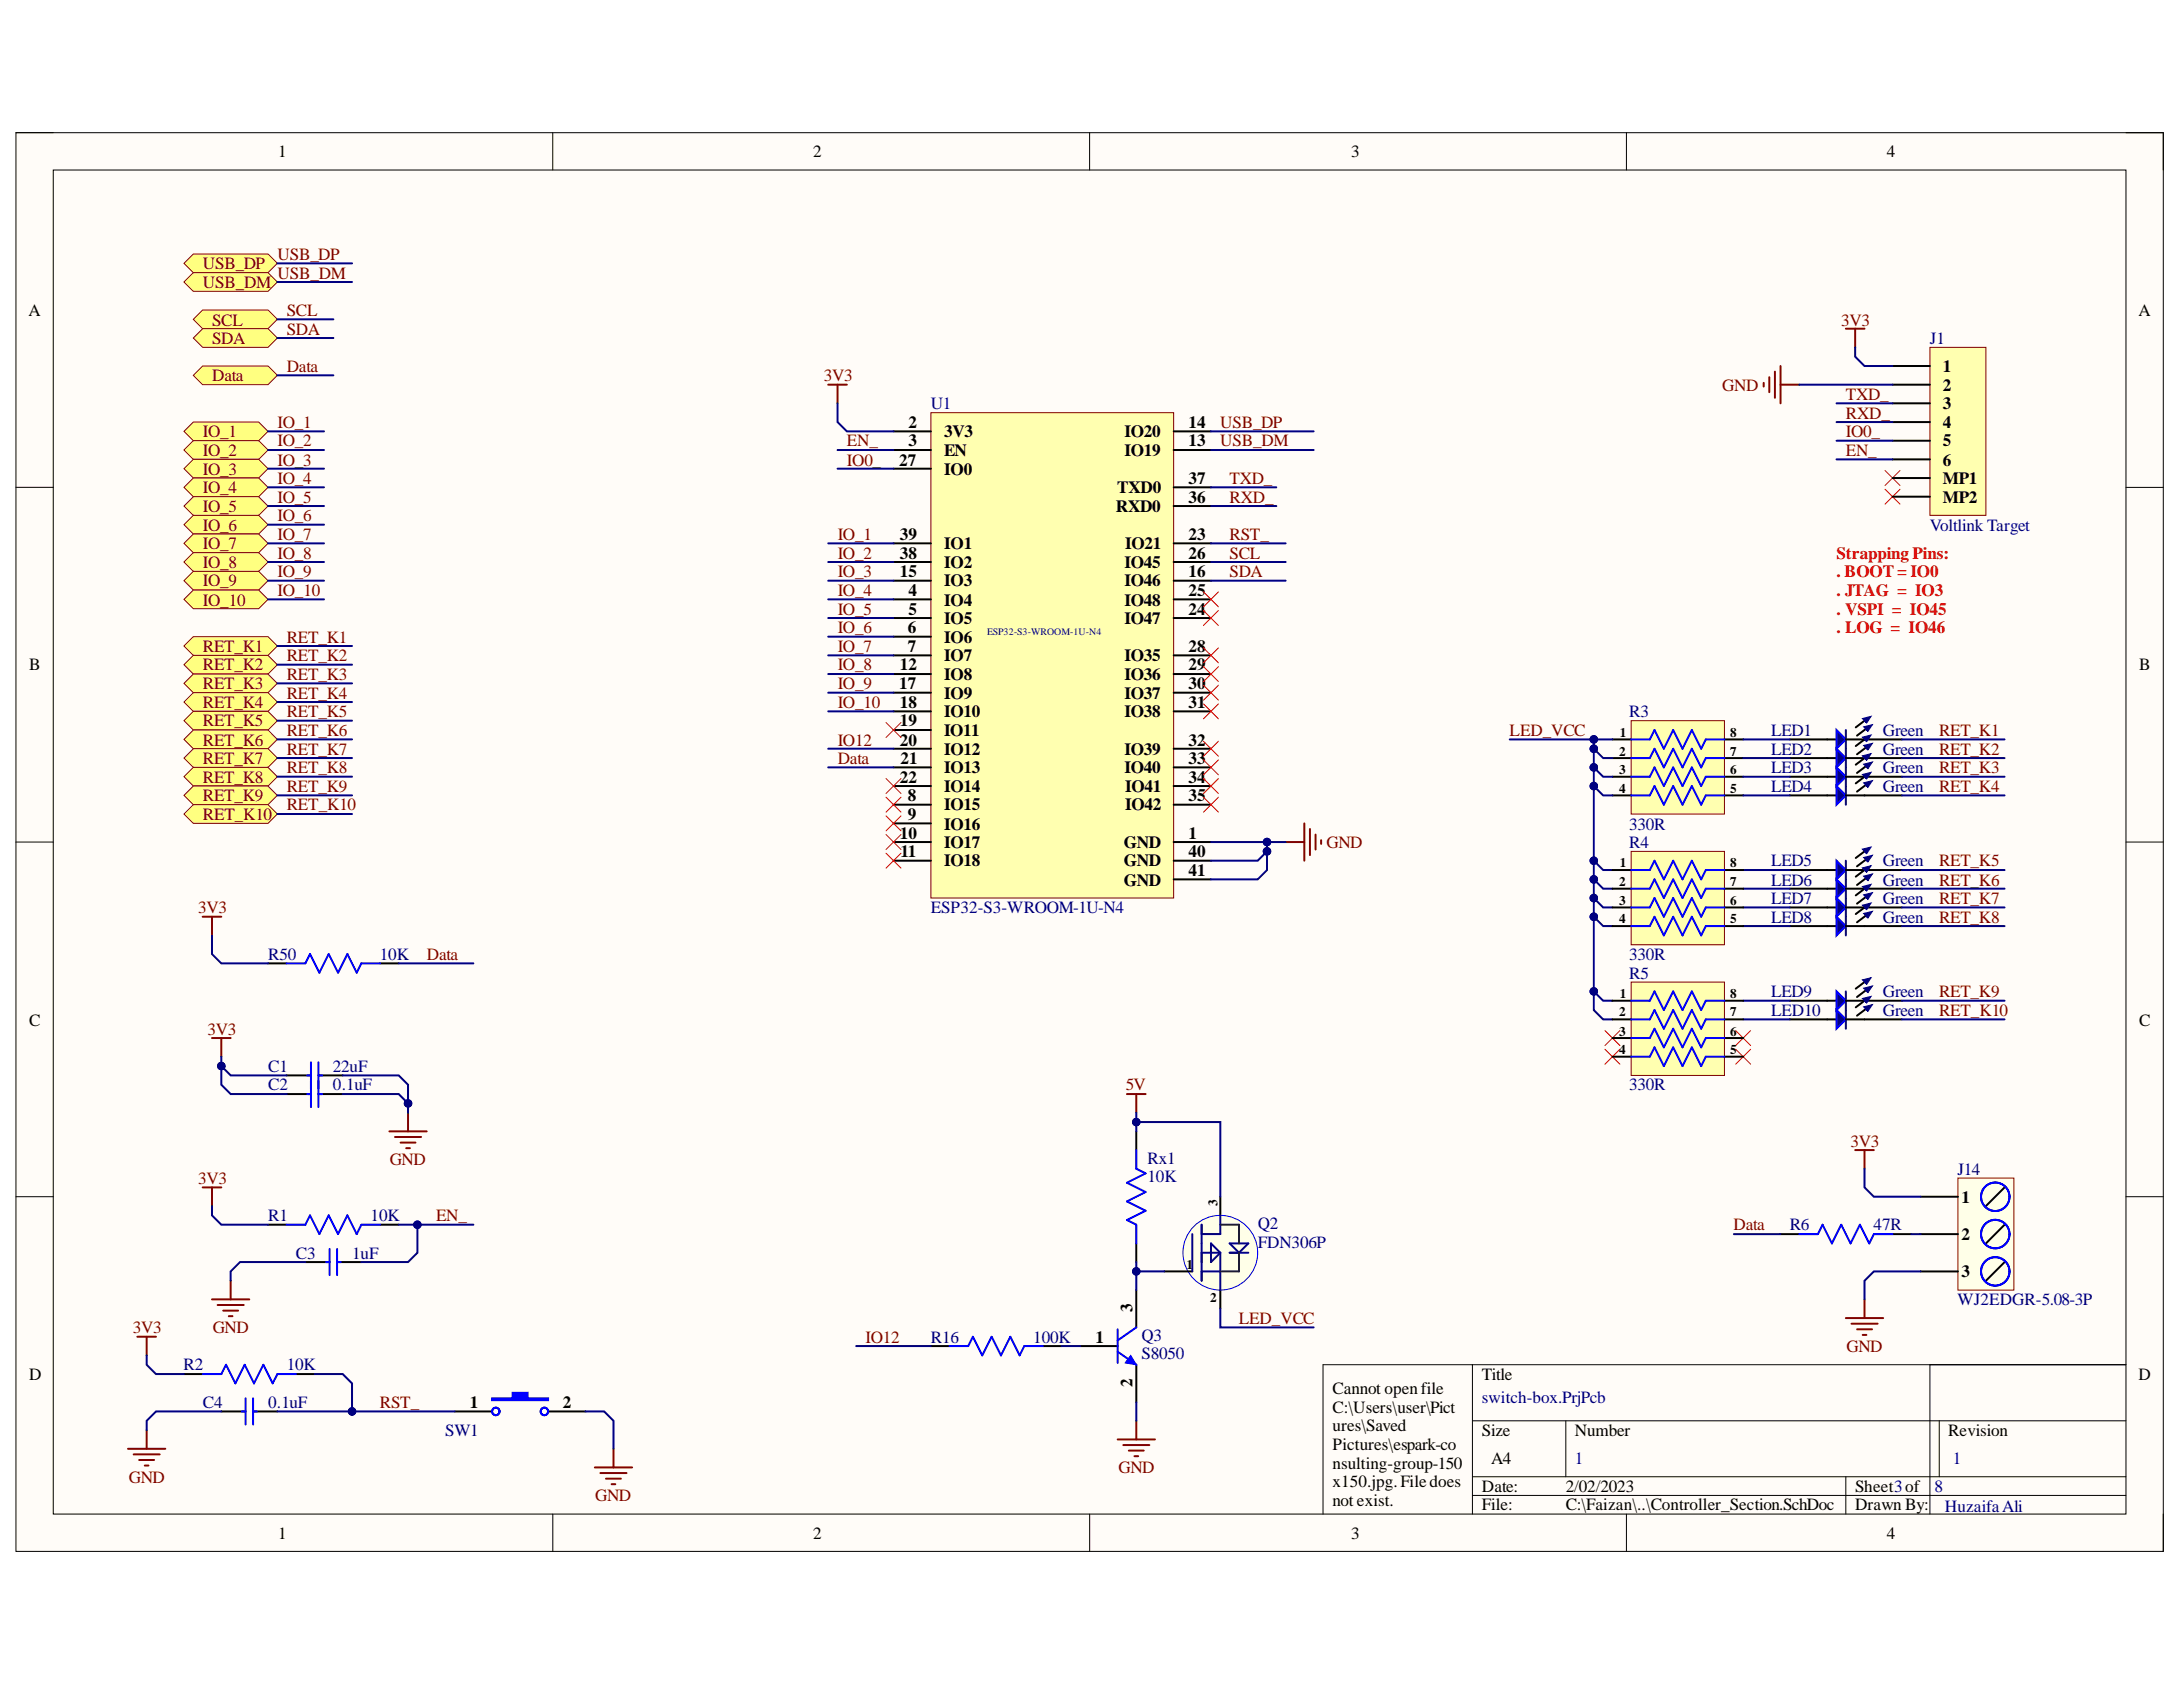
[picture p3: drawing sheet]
<svg xmlns="http://www.w3.org/2000/svg" width="279mm" height="216mm" viewBox="0 0 279 216" stroke-linecap="round" stroke-linejoin="round" font-family="sans-serif">
<defs><g id="words">
<g font-size="2.2">
<text x="35.6" y="20.1">1</text>
<text x="104.1" y="20.1">2</text>
<text x="172.9" y="20.1">3</text>
<text x="241.5" y="20.1">4</text>
<text x="3.6" y="40.4">A</text>
<text x="273.7" y="40.4">A</text>
<text x="248.7" y="47.6">1</text>
<text x="248.7" y="50">2</text>
<text x="248.7" y="52.4">3</text>
<text x="115.1" y="59.6">27</text>
<text x="116.3" y="54.8">2</text>
<text x="116.3" y="57.1">3</text>
<text x="120.8" y="55.9">3V3</text>
<text x="120.8" y="58.3">EN</text>
<text x="143.9" y="58.3">IO19</text>
<text x="143.9" y="55.9">IO20</text>
<text x="152.1" y="57.1">13</text>
<text x="152.1" y="54.8">14</text>
<text x="248.7" y="54.8">4</text>
<text x="248.7" y="57.1">5</text>
<text x="248.7" y="59.6">6</text>
<text x="120.8" y="60.8">IO0</text>
<text x="142.8" y="65.5">RXD0</text>
<text x="143" y="63.1">TXD0</text>
<text x="152.1" y="64.3">36</text>
<text x="152.1" y="62">37</text>
<text x="248.7" y="62">MP1</text>
<text x="248.7" y="64.3">MP2</text>
<text x="115.2" y="71.5">38</text>
<text x="115.2" y="69.1">39</text>
<text x="120.8" y="70.3">IO1</text>
<text x="144" y="70.3">IO21</text>
<text x="152.1" y="69.1">23</text>
<text x="152.1" y="71.5">26</text>
<text x="115.2" y="73.9">15</text>
<text x="116.3" y="76.2">4</text>
<text x="120.8" y="77.5">IO4</text>
<text x="120.8" y="75.1">IO3</text>
<text x="120.8" y="72.7">IO2</text>
<text x="143.9" y="75.1">IO46</text>
<text x="143.9" y="77.5">IO48</text>
<text x="143.9" y="72.7">IO45</text>
<text x="152.1" y="73.9">16</text>
<text x="152.1" y="76.2">25</text>
<text x="116.2" y="81.1">6</text>
<text x="116.2" y="83.4">7</text>
<text x="116.3" y="78.7">5</text>
<text x="120.8" y="79.9">IO5</text>
<text x="120.8" y="82.2">IO6</text>
<text x="143.9" y="79.9">IO47</text>
<text x="152.1" y="78.7">24</text>
<text x="152.1" y="83.4">28</text>
<text x="3.7" y="85.8">B</text>
<text x="115.1" y="88.2">17</text>
<text x="115.2" y="85.8">12</text>
<text x="120.8" y="84.6">IO7</text>
<text x="120.8" y="87.1">IO8</text>
<text x="120.8" y="89.4">IO9</text>
<text x="143.9" y="84.6">IO35</text>
<text x="143.9" y="87.1">IO36</text>
<text x="143.9" y="89.4">IO37</text>
<text x="152.1" y="85.8">29</text>
<text x="152.1" y="88.2">30</text>
<text x="273.8" y="85.8">B</text>
<text x="115.2" y="90.6">18</text>
<text x="115.2" y="93">19</text>
<text x="115.2" y="95.4">20</text>
<text x="120.8" y="91.8">IO10</text>
<text x="120.8" y="94.2">IO11</text>
<text x="143.9" y="91.8">IO38</text>
<text x="152.1" y="90.6">31</text>
<text x="152.1" y="95.4">32</text>
<text x="115.2" y="100.2">22</text>
<text x="115.2" y="97.8">21</text>
<text x="120.8" y="96.6">IO12</text>
<text x="120.8" y="99">IO13</text>
<text x="120.8" y="101.3">IO14</text>
<text x="143.9" y="96.6">IO39</text>
<text x="143.9" y="99">IO40</text>
<text x="144" y="101.3">IO41</text>
<text x="152.1" y="97.8">33</text>
<text x="152.1" y="100.2">34</text>
<text x="115.2" y="107.3">10</text>
<text x="116.2" y="102.5">8</text>
<text x="116.2" y="105">9</text>
<text x="120.8" y="103.7">IO15</text>
<text x="120.8" y="106.2">IO16</text>
<text x="144" y="103.7">IO42</text>
<text x="152.1" y="107.3">1</text>
<text x="152.1" y="102.5">35</text>
<text x="115.2" y="109.7">11</text>
<text x="120.8" y="108.5">IO17</text>
<text x="120.8" y="110.9">IO18</text>
<text x="143.8" y="108.5">GND</text>
<text x="143.8" y="110.9">GND</text>
<text x="143.8" y="113.3">GND</text>
<text x="152.1" y="109.7">40</text>
<text x="152.1" y="112.1">41</text>
<text x="3.7" y="131.3">C</text>
<text x="273.8" y="131.3">C</text>
<text x="251" y="153.9">1</text>
<text x="251" y="158.7">2</text>
<text x="144.9" y="167.9" transform="rotate(-90 144.9 167.9)">3</text>
<text x="251" y="163.5">3</text>
<text x="140.2" y="171.8">1</text>
<text x="3.7" y="176.7">D</text>
<text x="144.9" y="177.5" transform="rotate(-90 144.9 177.5)">2</text>
<text x="170.5" y="178.4">Cannot openfile</text>
<text x="189.7" y="176.7">Title</text>
<text x="273.7" y="176.7">D</text>
<text x="60.1" y="180.2">1</text>
<text x="72" y="180.2">2</text>
<text x="170.5" y="180.8">C:\Users\user\Pict</text>
<text x="170.5" y="183.2">ures\Saved</text>
<text x="170.5" y="185.6">Pictures\espark-co</text>
<text x="189.7" y="183.8">Size</text>
<text x="201.6" y="183.8">Number</text>
<text x="249.4" y="183.8">Revision</text>
<text x="170.5" y="188">nsulting-group-150</text>
<text x="170.5" y="190.3">x150.jpg.Filedoes</text>
<text x="189.7" y="190.9">Date:</text>
<text x="190.8" y="187.4">A4</text>
<text x="200.4" y="190.9">2/02/2023</text>
<text x="237.4" y="190.9">Sheet3of</text>
<text x="35.6" y="196.9">1</text>
<text x="104.1" y="196.9">2</text>
<text x="170.5" y="192.7">not exist.</text>
<text x="172.9" y="196.9">3</text>
<text x="189.7" y="193.3">File:</text>
<text x="200.4" y="193.3">C:\Faizan\..\Controller_Section.SchDoc</text>
<text x="237.4" y="193.3">Drawn By:</text>
<text x="241.5" y="196.9">4</text>
</g>
<g font-size="2.2" fill="#800000">
<text x="26" y="34.5">USB_DP</text>
<text x="35.5" y="33.3">USB_DP</text>
<text x="35.5" y="35.7">USB_DM</text>
<text x="26" y="36.8">USB_DM</text>
<text x="27.1" y="41.7">SCL</text>
<text x="36.7" y="40.4">SCL</text>
<text x="235.7" y="41.7">3V3</text>
<text x="27.1" y="44">SDA</text>
<text x="36.7" y="42.8">SDA</text>
<text x="36.7" y="47.6">Data</text>
<text x="27.1" y="48.8">Data</text>
<text x="105.4" y="48.8">3V3</text>
<text x="220.4" y="50">GND</text>
<text x="236.2" y="53.6">RXD_</text>
<text x="236.2" y="51.2">TXD_</text>
<text x="26" y="55.9">IO_1</text>
<text x="26" y="58.3">IO_2</text>
<text x="35.5" y="54.8">IO_1</text>
<text x="35.5" y="57.1">IO_2</text>
<text x="35.5" y="59.6">IO_3</text>
<text x="108.4" y="57.1">EN_</text>
<text x="108.4" y="59.6">IO0_</text>
<text x="156.2" y="57.1">USB_DM</text>
<text x="156.2" y="54.8">USB_DP</text>
<text x="236.2" y="58.3">EN_</text>
<text x="236.2" y="55.9">IO0_</text>
<text x="26" y="60.8">IO_3</text>
<text x="26" y="63.1">IO_4</text>
<text x="26" y="65.5">IO_5</text>
<text x="35.5" y="62">IO_4</text>
<text x="35.5" y="64.3">IO_5</text>
<text x="157.4" y="64.3">RXD_</text>
<text x="157.4" y="62">TXD_</text>
<text x="26" y="68">IO_6</text>
<text x="26" y="70.3">IO_7</text>
<text x="35.5" y="66.7">IO_6</text>
<text x="35.5" y="69.1">IO_7</text>
<text x="35.5" y="71.5">IO_8</text>
<text x="107.2" y="69.1">IO_1</text>
<text x="107.2" y="71.5">IO_2</text>
<text x="157.4" y="69.1">RST_</text>
<text x="157.4" y="71.5">SCL</text>
<text x="26" y="72.7">IO_8</text>
<text x="26" y="75.1">IO_9</text>
<text x="26" y="77.5">IO_10</text>
<text x="35.5" y="73.9">IO_9</text>
<text x="35.5" y="76.2">IO_10</text>
<text x="107.2" y="73.9">IO_3</text>
<text x="107.2" y="76.2">IO_4</text>
<text x="157.4" y="73.9">SDA</text>
<text x="26" y="83.4">RET_K1</text>
<text x="36.7" y="82.2">RET_K1</text>
<text x="107.2" y="78.7">IO_5</text>
<text x="107.2" y="81.1">IO_6</text>
<text x="107.2" y="83.4">IO_7</text>
<text x="26" y="85.8">RET_K2</text>
<text x="26" y="88.2">RET_K3</text>
<text x="36.7" y="84.6">RET_K2</text>
<text x="36.7" y="87.1">RET_K3</text>
<text x="36.7" y="89.4">RET_K4</text>
<text x="107.2" y="85.8">IO_8</text>
<text x="107.2" y="88.2">IO_9</text>
<text x="26" y="90.6">RET_K4</text>
<text x="26" y="93">RET_K5</text>
<text x="26" y="95.4">RET_K6</text>
<text x="36.7" y="91.8">RET_K5</text>
<text x="36.7" y="94.2">RET_K6</text>
<text x="107.2" y="95.4">IO12</text>
<text x="107.2" y="90.6">IO_10</text>
<text x="193.2" y="94.2">LED_VCC</text>
<text x="248.2" y="94.2">RET_K1</text>
<text x="26" y="97.8">RET_K7</text>
<text x="26" y="100.2">RET_K8</text>
<text x="36.7" y="96.6">RET_K7</text>
<text x="36.7" y="99">RET_K8</text>
<text x="36.7" y="101.3">RET_K9</text>
<text x="107.2" y="97.8">Data</text>
<text x="248.2" y="96.6">RET_K2</text>
<text x="248.2" y="99">RET_K3</text>
<text x="248.2" y="101.3">RET_K4</text>
<text x="26" y="102.5">RET_K9</text>
<text x="26" y="105">RET_K10</text>
<text x="36.7" y="103.7">RET_K10</text>
<text x="169.8" y="108.5">GND</text>
<text x="248.2" y="110.9">RET_K5</text>
<text x="248.2" y="113.3">RET_K6</text>
<text x="25.4" y="116.9">3V3</text>
<text x="248.2" y="115.7">RET_K7</text>
<text x="248.2" y="118.1">RET_K8</text>
<text x="54.6" y="122.9">Data</text>
<text x="248.2" y="127.6">RET_K9</text>
<text x="248.2" y="130">RET_K10</text>
<text x="26.6" y="132.4">3V3</text>
<text x="144.1" y="139.5">5V</text>
<text x="49.9" y="149.1">GND</text>
<text x="236.8" y="146.7">3V3</text>
<text x="25.4" y="151.5">3V3</text>
<text x="55.8" y="156.3">EN_</text>
<text x="221.9" y="157.5">Data</text>
<text x="17" y="170.7">3V3</text>
<text x="27.2" y="170.7">GND</text>
<text x="110.8" y="171.8">IO12</text>
<text x="158.5" y="169.5">LED_VCC</text>
<text x="236.3" y="173">GND</text>
<text x="48.6" y="180.2">RST_</text>
<text x="16.5" y="189.8">GND</text>
<text x="143.2" y="188.6">GND</text>
<text x="76.2" y="192.1">GND</text>
</g>
<g font-size="2.2" fill="#000080">
<text x="247" y="44">J1</text>
<text x="119.1" y="52.4">U1</text>
<text x="247" y="68">Voltlink Target</text>
<text x="208.5" y="91.8">R3</text>
<text x="226.7" y="94.2">LED1</text>
<text x="241" y="94.2">Green</text>
<text x="226.7" y="96.6">LED2</text>
<text x="226.7" y="99">LED3</text>
<text x="226.7" y="101.3">LED4</text>
<text x="241" y="96.6">Green</text>
<text x="241" y="99">Green</text>
<text x="241" y="101.3">Green</text>
<text x="208.5" y="106.2">330R</text>
<text x="208.5" y="108.5">R4</text>
<text x="226.7" y="110.9">LED5</text>
<text x="226.7" y="113.3">LED6</text>
<text x="241" y="110.9">Green</text>
<text x="241" y="113.3">Green</text>
<text x="119.1" y="116.9">ESP32-S3-WROOM-1U-N4</text>
<text x="226.7" y="115.7">LED7</text>
<text x="226.7" y="118.1">LED8</text>
<text x="241" y="115.7">Green</text>
<text x="241" y="118.1">Green</text>
<text x="34.3" y="122.9">R50</text>
<text x="48.6" y="122.9">10K</text>
<text x="208.5" y="122.9">330R</text>
<text x="208.5" y="125.3">R5</text>
<text x="226.7" y="127.6">LED9</text>
<text x="226.7" y="130">LED10</text>
<text x="241" y="127.6">Green</text>
<text x="241" y="130">Green</text>
<text x="34.3" y="137.2">C1</text>
<text x="42.6" y="137.2">22uF</text>
<text x="34.3" y="139.5">C2</text>
<text x="42.6" y="139.5">0.1uF</text>
<text x="208.5" y="139.5">330R</text>
<text x="146.9" y="148.9">Rx1</text>
<text x="146.9" y="151.3">10K</text>
<text x="250.5" y="150.4">J14</text>
<text x="34.3" y="156.3">R1</text>
<text x="37.9" y="161.1">C3</text>
<text x="45.1" y="161.1">1uF</text>
<text x="47.4" y="156.3">10K</text>
<text x="161" y="157.3">Q2</text>
<text x="161" y="159.7">FDN306P</text>
<text x="229.1" y="157.5">R6</text>
<text x="239.8" y="157.5">47R</text>
<text x="250.5" y="167">WJ2EDGR-5.08-3P</text>
<text x="119.1" y="171.8">R16</text>
<text x="132.2" y="171.8">100K</text>
<text x="146.1" y="171.6">Q3</text>
<text x="146.1" y="173.9">S8050</text>
<text x="23.5" y="175.4">R2</text>
<text x="36.7" y="175.4">10K</text>
<text x="189.7" y="179.6">switch-box.PrjPcb</text>
<text x="26" y="180.2">C4</text>
<text x="34.3" y="180.2">0.1uF</text>
<text x="57" y="183.8">SW1</text>
<text x="201.6" y="187.4">1</text>
<text x="247.6" y="190.9">8</text>
<text x="249.9" y="187.4">1</text>
<text x="248.9" y="193.6">Huzaifa Ali</text>
</g>
<g font-size="2.2" fill="#f00">
<text x="235.1" y="71.5">Strapping Pins:</text>
<text x="235.1" y="73.9">. BOOT = IO0</text>
<text x="235.1" y="76.2">. JTAG = IO3</text>
<text x="235.1" y="78.7">. VSPI = IO45</text>
<text x="235.1" y="81.1">. LOG = IO46</text>
</g>
<g font-size="1.7">
<text x="207.3" y="94.3">1</text>
<text x="221.5" y="94.3">8</text>
<text x="207.2" y="96.7">2</text>
<text x="207.2" y="99.1">3</text>
<text x="207.2" y="101.4">4</text>
<text x="221.5" y="96.7">7</text>
<text x="221.5" y="99.1">6</text>
<text x="221.5" y="101.4">5</text>
<text x="207.2" y="113.4">2</text>
<text x="207.3" y="111">1</text>
<text x="221.5" y="111">8</text>
<text x="221.5" y="113.4">7</text>
<text x="207.2" y="115.8">3</text>
<text x="207.2" y="118.2">4</text>
<text x="221.5" y="115.8">6</text>
<text x="221.5" y="118.2">5</text>
<text x="207.2" y="130.1">2</text>
<text x="207.3" y="127.7">1</text>
<text x="221.5" y="127.7">8</text>
<text x="221.5" y="130.1">7</text>
<text x="207.2" y="132.5">3</text>
<text x="207.2" y="134.9">4</text>
<text x="221.5" y="132.5">6</text>
<text x="221.5" y="134.9">5</text>
<text x="155.8" y="154.3" transform="rotate(-90 155.8 154.3)">3</text>
<text x="151.9" y="162.4">1</text>
<text x="154.9" y="166.7">2</text>
</g>
<text font-size="1.3" fill="#000080" x="126.3" y="81.2">ESP32-S3-WROOM-1U-N4</text>
</g></defs>
<path d="M2 17h274.9v181.5h-274.9z" fill-rule="evenodd" fill="#fffcf8"/>
<path d="M2 17h274.9v181.5h-274.9z" fill="none" stroke="#000" stroke-width=".13"/>
<path d="M6.8 21.8h265.3v172h-265.3z" fill-rule="evenodd" fill="#fffcf8"/>
<g fill="none" stroke="#000" stroke-width=".13">
<path d="M2 17h4.8M70.7 17v4.8M139.5 17v4.8M208.2 17v4.8M272.1 17h4.8v4.8M6.8 21.8h265.3v172h-265.3zM2 62.4h4.8M272.1 62.4h4.8M2 107.8h4.8M272.1 107.8h4.8M2 153.2h4.8M272.1 153.2h4.8"/>
<path d="M188.5 174.7v19.1M247 174.7v19.1M272.1 174.7h-102.8v19.1M70.8 193.8v4.7M139.5 193.8v4.7M188.5 181.8h83.6M188.5 189h83.6M188.5 191.4h83.6M200.4 181.8v7.2M208.2 193.8v4.7M236.2 189v4.8M248.2 181.8v7.2"/>
<path d="M276.9 193.8v4.7"/>
</g>
<path d="M229.1 94.6h6M238.6 94.6h4.8M34.3 156.7h2.4M36.7 140h3.1M40.8 140h3.1M48.6 156.7h2.4M39.1 161.5h3.1M43.1 161.5h3.2" fill="none" stroke="#000" stroke-width=".25"/>
<path d="M39.8 138.3v3.4M40.8 138.3v3.4M36.7 156.7h2.4l.6-1.2 1.2 2.4 1.2-2.4 1.2 2.4 1.2-2.4 1.2 2.4 .6-1.2h2.3M39.3 140h.5M40.8 140h.4M42.2 159.8v3.4M43.1 159.8v3.4M41.7 161.5h.5M43.1 161.5h.5" fill="none" stroke="#00f" stroke-width=".25"/>
<path d="M235.1 93.4l1.1 1.2-1.1 1.2z" fill="#0c0087"/>
<path d="M235.1 93.4l1.1 1.2-1.1 1.2z" fill="none" stroke="#00f" stroke-width=".25"/>
<path d="M236.2 93.4v2.4" fill="none" stroke="#11037f" stroke-width=".25"/>
<path d="M236.2 94.6h2.4M238.6 92.2l-1.1 .9" fill="none" stroke="#000" stroke-width=".25"/>
<path d="M238.4 92l1.1-.3-.6 .8z" fill-rule="evenodd" fill="#0c0087"/>
<path d="M238.4 92l1.1-.3-.6 .8z" fill="none" stroke="#0c0087" stroke-width=".13"/>
<path d="M238.8 93.3l-1.1 .8" fill="none" stroke="#000" stroke-width=".25"/>
<path d="M238.5 93l1.2-.3-.6 .9z" fill-rule="evenodd" fill="#0c0087"/>
<path d="M238.5 93l1.2-.3-.6 .9z" fill="none" stroke="#0c0087" stroke-width=".13"/>
<path d="M36.7 137.6h3.1M40.8 137.6h3.1M23.5 175.9h2.4M37.9 175.9h2.4M28.3 180.6h3.1M32.4 180.6h3.1M58.2 180.6h4.8M70.1 180.6h4.8" fill="none" stroke="#000" stroke-width=".25"/>
<path d="M39.3 137.6h.5M39.8 136v3.3M40.8 136v3.3M40.8 137.6h.4M25.9 175.9h2.4l.6-1.2 1.2 2.3 1.2-2.3 1.2 2.3 1.2-2.3 1.2 2.3 .6-1.1h2.4M31.4 179v3.3M32.4 179v3.3M31 180.6h.4M32.4 180.6h.5" fill="none" stroke="#00f" stroke-width=".25"/>
<g fill="none" stroke="#800000" stroke-width=".25">
<path d="M27.1 132.8h2.4M28.3 132.8v2.4M25.9 152h2.4M27.1 152v2.3M49.8 144.8h4.8M50.6 145.5h3.3M51.3 146.2h1.9M52 146.9h.5M52.2 142.4v2.4M17.6 171.1h2.4M18.8 171.1v2.4M27.1 166.3h4.8"/>
<path d="M27.9 167h3.3M28.6 167.7h1.9M29.3 168.4h.5M29.5 163.9v2.4M16.4 185.4h4.8M17.1 186.1h3.3M17.8 186.8h1.9M18.5 187.6h.5M18.8 183v2.4"/>
</g>
<path d="M63 179h2.6v-.8h1.9v.8h2.6v.2h-7.1z" fill-rule="evenodd" fill="#00f"/>
<g fill="none" stroke="#00f" stroke-width=".25">
<path d="M63 179h2.6v-.8h1.9v.8h2.6v.2h-7.1z"/>
<circle cx="63.5" cy="180.6" r=".48"/>
<circle cx="69.7" cy="180.6" r=".48"/>
</g>
<path d="M225.7 49v.5M226.5 48.3v1.9M227.2 47.6v3.3M227.9 46.8v4.8M227.9 49.2h2.4M236.2 42.1h2.4M237.4 42.1v2.4M76.1 187.8h4.8M76.8 188.5h3.4M77.6 189.2h1.9M78.3 189.9h.5M78.5 185.4v2.4" fill="none" stroke="#800000" stroke-width=".25"/>
<path d="M23.5 33.7l1.2-1.2h9.6l1.2 1.2-1.2 1.2h-9.6z" fill-rule="evenodd" fill="#ffff80"/>
<path d="M23.5 33.7l1.2-1.2h9.6l1.2 1.2-1.2 1.2h-9.6z" fill="none" stroke="#800000" stroke-width=".13"/>
<path d="M23.5 36.1l1.2-1.2h9.6l1.2 1.2-1.2 1.2h-9.6z" fill-rule="evenodd" fill="#ffff80"/>
<path d="M23.5 36.1l1.2-1.2h9.6l1.2 1.2-1.2 1.2h-9.6z" fill="none" stroke="#800000" stroke-width=".13"/>
<path d="M24.7 40.9l1.2-1.2h8.4l1.2 1.2-1.2 1.2h-8.4z" fill-rule="evenodd" fill="#ffff80"/>
<path d="M24.7 40.9l1.2-1.2h8.4l1.2 1.2-1.2 1.2h-8.4z" fill="none" stroke="#800000" stroke-width=".13"/>
<path d="M24.7 43.3l1.2-1.2h8.4l1.2 1.2-1.2 1.2h-8.4z" fill-rule="evenodd" fill="#ffff80"/>
<path d="M24.7 43.3l1.2-1.2h8.4l1.2 1.2-1.2 1.2h-8.4z" fill="none" stroke="#800000" stroke-width=".13"/>
<path d="M241.3 60.2l1.9 1.9M241.3 62.6l1.9 1.9M243.2 60.2l-1.9 1.9M243.2 62.6l-1.9 1.9" fill="none" stroke="#f00" stroke-width=".13"/>
<path d="M229.1 97h6M238.6 97h4.8" fill="none" stroke="#000" stroke-width=".25"/>
<path d="M235.1 95.8l1.1 1.2-1.1 1.2z" fill="#0c0087"/>
<path d="M235.1 95.8l1.1 1.2-1.1 1.2z" fill="none" stroke="#00f" stroke-width=".25"/>
<path d="M236.2 95.8v2.4" fill="none" stroke="#11037f" stroke-width=".25"/>
<path d="M236.2 97h2.4M238.6 94.6l-1.1 .9" fill="none" stroke="#000" stroke-width=".25"/>
<path d="M238.4 94.3l1.1-.2-.6 .8z" fill-rule="evenodd" fill="#0c0087"/>
<path d="M238.4 94.3l1.1-.2-.6 .8z" fill="none" stroke="#0c0087" stroke-width=".13"/>
<path d="M238.8 95.7l-1.1 .8" fill="none" stroke="#000" stroke-width=".25"/>
<path d="M238.5 95.4l1.2-.3-.6 .9z" fill-rule="evenodd" fill="#0c0087"/>
<path d="M238.5 95.4l1.2-.3-.6 .9z" fill="none" stroke="#0c0087" stroke-width=".13"/>
<path d="M229.1 99.4h6M238.6 99.4h4.8" fill="none" stroke="#000" stroke-width=".25"/>
<path d="M235.1 98.2l1.1 1.2-1.1 1.2z" fill="#0c0087"/>
<path d="M235.1 98.2l1.1 1.2-1.1 1.2z" fill="none" stroke="#00f" stroke-width=".25"/>
<path d="M236.2 98.2v2.4" fill="none" stroke="#11037f" stroke-width=".25"/>
<path d="M236.2 99.4h2.4M238.6 97l-1.1 .9" fill="none" stroke="#000" stroke-width=".25"/>
<path d="M238.4 96.7l1.1-.3-.6 .9z" fill-rule="evenodd" fill="#0c0087"/>
<path d="M238.4 96.7l1.1-.3-.6 .9z" fill="none" stroke="#0c0087" stroke-width=".13"/>
<path d="M238.8 98.1l-1.1 .8" fill="none" stroke="#000" stroke-width=".25"/>
<path d="M238.5 97.8l1.2-.3-.6 .9z" fill-rule="evenodd" fill="#0c0087"/>
<path d="M238.5 97.8l1.2-.3-.6 .9z" fill="none" stroke="#0c0087" stroke-width=".13"/>
<path d="M229.1 101.8h6M238.6 101.8h4.8" fill="none" stroke="#000" stroke-width=".25"/>
<path d="M235.1 100.6l1.1 1.2-1.1 1.2z" fill="#0c0087"/>
<path d="M235.1 100.6l1.1 1.2-1.1 1.2z" fill="none" stroke="#00f" stroke-width=".25"/>
<path d="M236.2 100.6v2.4" fill="none" stroke="#11037f" stroke-width=".25"/>
<path d="M238.6 99.4l-1.1 .9M236.2 101.8h2.4" fill="none" stroke="#000" stroke-width=".25"/>
<path d="M238.4 99.1l1.1-.3-.6 .9z" fill-rule="evenodd" fill="#0c0087"/>
<path d="M238.4 99.1l1.1-.3-.6 .9z" fill="none" stroke="#0c0087" stroke-width=".13"/>
<path d="M238.8 100.5l-1.1 .8" fill="none" stroke="#000" stroke-width=".25"/>
<path d="M238.5 100.2l1.2-.3-.6 .8z" fill-rule="evenodd" fill="#0c0087"/>
<path d="M238.5 100.2l1.2-.3-.6 .8z" fill="none" stroke="#0c0087" stroke-width=".13"/>
<path d="M229.1 111.3h6M238.6 111.3h4.8" fill="none" stroke="#000" stroke-width=".25"/>
<path d="M235.1 110.2l1.1 1.1-1.1 1.2z" fill="#0c0087"/>
<path d="M235.1 110.2l1.1 1.1-1.1 1.2z" fill="none" stroke="#00f" stroke-width=".25"/>
<path d="M236.2 110.2v2.3" fill="none" stroke="#11037f" stroke-width=".25"/>
<path d="M236.2 111.3h2.4M238.6 109l-1.1 .8" fill="none" stroke="#000" stroke-width=".25"/>
<path d="M238.4 108.7l1.1-.3-.6 .8z" fill-rule="evenodd" fill="#0c0087"/>
<path d="M238.4 108.7l1.1-.3-.6 .8z" fill="none" stroke="#0c0087" stroke-width=".13"/>
<path d="M238.8 110l-1.1 .9" fill="none" stroke="#000" stroke-width=".25"/>
<path d="M238.5 109.7l1.2-.2-.6 .8z" fill-rule="evenodd" fill="#0c0087"/>
<path d="M238.5 109.7l1.2-.2-.6 .8z" fill="none" stroke="#0c0087" stroke-width=".13"/>
<path d="M229.1 113.7h6M238.6 113.7h4.8" fill="none" stroke="#000" stroke-width=".25"/>
<path d="M235.1 112.5l1.1 1.2-1.1 1.2z" fill="#0c0087"/>
<path d="M235.1 112.5l1.1 1.2-1.1 1.2z" fill="none" stroke="#00f" stroke-width=".25"/>
<path d="M236.2 112.5v2.4" fill="none" stroke="#11037f" stroke-width=".25"/>
<path d="M236.2 113.7h2.4M238.6 111.3l-1.1 .9" fill="none" stroke="#000" stroke-width=".25"/>
<path d="M238.4 111.1l1.1-.3-.6 .8z" fill-rule="evenodd" fill="#0c0087"/>
<path d="M238.4 111.1l1.1-.3-.6 .8z" fill="none" stroke="#0c0087" stroke-width=".13"/>
<path d="M238.8 112.4l-1.1 .9" fill="none" stroke="#000" stroke-width=".25"/>
<path d="M238.5 112.1l1.2-.3-.6 .9z" fill-rule="evenodd" fill="#0c0087"/>
<path d="M238.5 112.1l1.2-.3-.6 .9z" fill="none" stroke="#0c0087" stroke-width=".13"/>
<path d="M229.1 116.1h6M238.6 116.1h4.8" fill="none" stroke="#000" stroke-width=".25"/>
<path d="M235.1 114.9l1.1 1.2-1.1 1.2z" fill="#0c0087"/>
<path d="M235.1 114.9l1.1 1.2-1.1 1.2z" fill="none" stroke="#00f" stroke-width=".25"/>
<path d="M236.2 114.9v2.4" fill="none" stroke="#11037f" stroke-width=".25"/>
<path d="M236.2 116.1h2.4M238.6 113.7l-1.1 .9" fill="none" stroke="#000" stroke-width=".25"/>
<path d="M238.4 113.5l1.1-.3-.6 .8z" fill-rule="evenodd" fill="#0c0087"/>
<path d="M238.4 113.5l1.1-.3-.6 .8z" fill="none" stroke="#0c0087" stroke-width=".13"/>
<path d="M238.8 114.8l-1.1 .8" fill="none" stroke="#000" stroke-width=".25"/>
<path d="M238.5 114.5l1.2-.3-.6 .9z" fill-rule="evenodd" fill="#0c0087"/>
<path d="M238.5 114.5l1.2-.3-.6 .9z" fill="none" stroke="#0c0087" stroke-width=".13"/>
<path d="M229.1 118.5h6M238.6 118.5h4.8" fill="none" stroke="#000" stroke-width=".25"/>
<path d="M235.1 117.3l1.1 1.2-1.1 1.2z" fill="#0c0087"/>
<path d="M235.1 117.3l1.1 1.2-1.1 1.2z" fill="none" stroke="#00f" stroke-width=".25"/>
<path d="M236.2 117.3v2.4" fill="none" stroke="#11037f" stroke-width=".25"/>
<path d="M236.2 118.5h2.4M238.6 116.1l-1.1 .9" fill="none" stroke="#000" stroke-width=".25"/>
<path d="M238.4 115.8l1.1-.2-.6 .8z" fill-rule="evenodd" fill="#0c0087"/>
<path d="M238.4 115.8l1.1-.2-.6 .8z" fill="none" stroke="#0c0087" stroke-width=".13"/>
<path d="M238.8 117.2l-1.1 .8" fill="none" stroke="#000" stroke-width=".25"/>
<path d="M238.5 116.9l1.2-.3-.6 .9z" fill-rule="evenodd" fill="#0c0087"/>
<path d="M238.5 116.9l1.2-.3-.6 .9z" fill="none" stroke="#0c0087" stroke-width=".13"/>
<path d="M229.1 128.1h6M238.6 128.1h4.8" fill="none" stroke="#000" stroke-width=".25"/>
<path d="M235.1 126.9l1.1 1.2-1.1 1.2z" fill="#0c0087"/>
<path d="M235.1 126.9l1.1 1.2-1.1 1.2z" fill="none" stroke="#00f" stroke-width=".25"/>
<path d="M236.2 126.9v2.4" fill="none" stroke="#11037f" stroke-width=".25"/>
<path d="M236.2 128.1h2.4M238.6 125.7l-1.1 .8" fill="none" stroke="#000" stroke-width=".25"/>
<path d="M238.4 125.4l1.1-.3-.6 .9z" fill-rule="evenodd" fill="#0c0087"/>
<path d="M238.4 125.4l1.1-.3-.6 .9z" fill="none" stroke="#0c0087" stroke-width=".13"/>
<path d="M238.8 126.8l-1.1 .8" fill="none" stroke="#000" stroke-width=".25"/>
<path d="M238.5 126.5l1.2-.3-.6 .8z" fill-rule="evenodd" fill="#0c0087"/>
<path d="M238.5 126.5l1.2-.3-.6 .8z" fill="none" stroke="#0c0087" stroke-width=".13"/>
<path d="M229.1 130.5h6M238.6 130.5h4.8" fill="none" stroke="#000" stroke-width=".25"/>
<path d="M235.1 129.3l1.1 1.2-1.1 1.2z" fill="#0c0087"/>
<path d="M235.1 129.3l1.1 1.2-1.1 1.2z" fill="none" stroke="#00f" stroke-width=".25"/>
<path d="M236.2 129.3v2.4" fill="none" stroke="#11037f" stroke-width=".25"/>
<path d="M236.2 130.5h2.4M238.6 128.1l-1.1 .8" fill="none" stroke="#000" stroke-width=".25"/>
<path d="M238.4 127.8l1.1-.3-.6 .9z" fill-rule="evenodd" fill="#0c0087"/>
<path d="M238.4 127.8l1.1-.3-.6 .9z" fill="none" stroke="#0c0087" stroke-width=".13"/>
<path d="M238.8 129.1l-1.1 .9" fill="none" stroke="#000" stroke-width=".25"/>
<path d="M238.5 128.9l1.2-.3-.6 .8z" fill-rule="evenodd" fill="#0c0087"/>
<path d="M238.5 128.9l1.2-.3-.6 .8z" fill="none" stroke="#0c0087" stroke-width=".13"/>
<path d="M119.1 52.8h31.1v62.1h-31.1z" fill-rule="evenodd" fill="#ffffb0"/>
<path d="M119.1 52.8h31.1v62.1h-31.1z" fill="none" stroke="#800000" stroke-width=".13"/>
<g fill="none" stroke="#000" stroke-width=".25">
<path d="M114.4 55.2h4.7M114.4 57.6h4.7M114.4 60h4.7M150.2 55.2h4.8M150.2 57.6h4.8M114.4 76.7h4.7M114.4 79.1h4.7M114.4 74.3h4.7M114.4 69.5h4.7M114.4 71.9h4.7M150.2 76.7h4.8M150.2 79.1h4.8"/>
<path d="M150.2 74.3h4.8M150.2 69.5h4.8M150.2 71.9h4.8M150.2 64.8h4.8M150.2 62.4h4.8M114.4 81.5h4.7M114.4 83.9h4.7M114.4 86.3h4.7M114.4 88.7h4.7M114.4 91h4.7M114.4 93.4h4.7M114.4 95.8h4.7"/>
<path d="M114.4 98.2h4.7M150.2 83.9h4.8M150.2 86.3h4.8M150.2 88.7h4.8M150.2 91h4.8M150.2 95.8h4.8M150.2 98.2h4.8M114.4 107.8h4.7M114.4 103h4.7M114.4 105.4h4.7M114.4 110.2h4.7M114.4 100.6h4.7"/>
<path d="M150.2 107.8h4.8M150.2 103h4.8M150.2 110.2h4.8M150.2 100.6h4.8M150.2 112.5h4.8"/>
</g>
<g fill="none" stroke="#800000" stroke-width=".25">
<path d="M106 49.2h2.4M107.2 49.2v2.4M164.6 107.8h2.3M166.9 105.4v4.8M167.7 106.1v3.3M168.4 106.8v1.9M169.1 107.5v.5M237.4 147.2h2.4M238.6 147.2v2.4M236.2 168.7h4.8M237 169.4h3.3M237.7 170.1h1.9"/>
<path d="M238.4 170.8h.5M238.6 166.3v2.4"/>
</g>
<path d="M24.7 48l1.2-1.2h8.4l1.2 1.2-1.2 1.2h-8.4z" fill-rule="evenodd" fill="#ffff80"/>
<path d="M24.7 48l1.2-1.2h8.4l1.2 1.2-1.2 1.2h-8.4z" fill="none" stroke="#800000" stroke-width=".13"/>
<path d="M23.5 55.2l1.2-1.2h8.4l1.2 1.2-1.2 1.2h-8.4z" fill-rule="evenodd" fill="#ffff80"/>
<path d="M23.5 55.2l1.2-1.2h8.4l1.2 1.2-1.2 1.2h-8.4z" fill="none" stroke="#800000" stroke-width=".13"/>
<path d="M23.5 57.6l1.2-1.2h8.4l1.2 1.2-1.2 1.2h-8.4z" fill-rule="evenodd" fill="#ffff80"/>
<path d="M23.5 57.6l1.2-1.2h8.4l1.2 1.2-1.2 1.2h-8.4z" fill="none" stroke="#800000" stroke-width=".13"/>
<path d="M23.5 60l1.2-1.2h8.4l1.2 1.2-1.2 1.2h-8.4z" fill-rule="evenodd" fill="#ffff80"/>
<path d="M23.5 60l1.2-1.2h8.4l1.2 1.2-1.2 1.2h-8.4z" fill="none" stroke="#800000" stroke-width=".13"/>
<path d="M23.5 62.4l1.2-1.2h8.4l1.2 1.2-1.2 1.2h-8.4z" fill-rule="evenodd" fill="#ffff80"/>
<path d="M23.5 62.4l1.2-1.2h8.4l1.2 1.2-1.2 1.2h-8.4z" fill="none" stroke="#800000" stroke-width=".13"/>
<path d="M23.5 64.8l1.2-1.2h8.4l1.2 1.2-1.2 1.2h-8.4z" fill-rule="evenodd" fill="#ffff80"/>
<path d="M23.5 64.8l1.2-1.2h8.4l1.2 1.2-1.2 1.2h-8.4z" fill="none" stroke="#800000" stroke-width=".13"/>
<path d="M23.5 67.1l1.2-1.1h8.4l1.2 1.1-1.2 1.2h-8.4z" fill-rule="evenodd" fill="#ffff80"/>
<path d="M23.5 67.1l1.2-1.1h8.4l1.2 1.1-1.2 1.2h-8.4z" fill="none" stroke="#800000" stroke-width=".13"/>
<path d="M23.5 69.5l1.2-1.2h8.4l1.2 1.2-1.2 1.2h-8.4z" fill-rule="evenodd" fill="#ffff80"/>
<path d="M23.5 69.5l1.2-1.2h8.4l1.2 1.2-1.2 1.2h-8.4z" fill="none" stroke="#800000" stroke-width=".13"/>
<path d="M23.5 71.9l1.2-1.2h8.4l1.2 1.2-1.2 1.2h-8.4z" fill-rule="evenodd" fill="#ffff80"/>
<path d="M23.5 71.9l1.2-1.2h8.4l1.2 1.2-1.2 1.2h-8.4z" fill="none" stroke="#800000" stroke-width=".13"/>
<path d="M23.5 74.3l1.2-1.2h8.4l1.2 1.2-1.2 1.2h-8.4z" fill-rule="evenodd" fill="#ffff80"/>
<path d="M23.5 74.3l1.2-1.2h8.4l1.2 1.2-1.2 1.2h-8.4z" fill="none" stroke="#800000" stroke-width=".13"/>
<path d="M23.5 76.7l1.2-1.2h8.4l1.2 1.2-1.2 1.2h-8.4z" fill-rule="evenodd" fill="#ffff80"/>
<path d="M23.5 76.7l1.2-1.2h8.4l1.2 1.2-1.2 1.2h-8.4z" fill="none" stroke="#800000" stroke-width=".13"/>
<path d="M34.3 123.3h2.4M48.6 123.3h2.4" fill="none" stroke="#000" stroke-width=".25"/>
<path d="M36.7 123.3h2.4l.6-1.2 1.2 2.4 1.2-2.4 1.2 2.4 1.2-2.4 1.2 2.4 .6-1.2h2.3" fill="none" stroke="#00f" stroke-width=".25"/>
<path d="M25.9 117.3h2.4M27.1 117.3v2.4" fill="none" stroke="#800000" stroke-width=".25"/>
<g fill="none" stroke="#f00" stroke-width=".13">
<path d="M154 75.8l1.9 1.9M154 78.1l1.9 2M155.9 75.8l-1.9 1.9M155.9 78.1l-1.9 2M113.4 92.5l1.9 1.9M113.4 99.6l1.9 2M115.3 92.5l-1.9 1.9M115.3 99.6l-1.9 2M154 82.9l1.9 1.9M154 85.3l1.9 1.9M154 87.7l1.9 1.9M154 90.1l1.9 1.9"/>
<path d="M154 99.6l1.9 2M154 97.3l1.9 1.9M154 94.9l1.9 1.9M155.9 82.9l-1.9 1.9M155.9 85.3l-1.9 1.9M155.9 87.7l-1.9 1.9M155.9 90.1l-1.9 1.9M155.9 99.6l-1.9 2M155.9 97.3l-1.9 1.9M155.9 94.9l-1.9 1.9M113.4 102l1.9 1.9M113.4 104.4l1.9 1.9"/>
<path d="M113.4 106.8l1.9 1.9M113.4 109.2l1.9 1.9M115.3 102l-1.9 1.9M115.3 104.4l-1.9 1.9M115.3 106.8l-1.9 1.9M115.3 109.2l-1.9 1.9M154 102l1.9 1.9M155.9 102l-1.9 1.9"/>
</g>
<circle cx="156.2" cy="160.3" r="4.8" fill="#ffffe8"/>
<circle cx="156.2" cy="160.3" r="4.8" fill="none" stroke="#00f" stroke-width=".13"/>
<path d="M156.2 153.2v2.3M138.3 172.3h4.7M145.4 165.1v4.8M145.4 174.7v4.7M149 162.7h3.6M156.2 165.1v2.4" fill="none" stroke="#000" stroke-width=".25"/>
<path d="M152.6 157.9v4.8M153.8 156.7v7.2M155 159.1l1.2 1.2-1.2 1.2zM156.2 155.5v2.4h-2.4M157.4 159.1h2.4l-1.2 1.2zM153.8 160.3h2.4M153.8 162.7h2.4M156.2 160.3v4.8M157.4 160.3h2.4" fill="none" stroke="#0c0087" stroke-width=".25"/>
<path d="M156.2 156.7h2.4v2.4M158.6 160.3v2.4h-2.4" fill="none" stroke="#20124d" stroke-width=".25"/>
<path d="M143 173l2.4 1.7M143 170.1v4.3M145.4 169.9l-2.4 1.7" fill="none" stroke="#00f" stroke-width=".25"/>
<path d="M144.7 173.5l.7 1.2-1.4-.3z" fill="#00f"/>
<path d="M144.7 173.5l.7 1.2-1.4-.3z" fill="none" stroke="#00f" stroke-width=".13"/>
<path d="M145.4 144.8v2.4M145.4 159.1v2.4M119.1 172.3h2.4M133.5 172.3h2.4" fill="none" stroke="#000" stroke-width=".25"/>
<path d="M145.4 147.2v2.4l1.2 .6-2.4 1.2 2.4 1.2-2.4 1.2 2.4 1.1-2.4 1.2 1.2 .6v2.4M121.5 172.3h2.4l.6-1.2 1.2 2.4 1.2-2.4 1.2 2.4 1.2-2.4 1.2 2.4 .6-1.2h2.4" fill="none" stroke="#00f" stroke-width=".25"/>
<path d="M144.2 140h2.4M145.4 140v2.4M143 184.2h4.8M143.8 184.9h3.3M144.5 185.6h1.9M145.2 186.4h.5M145.4 181.8v2.4" fill="none" stroke="#800000" stroke-width=".25"/>
<path d="M23.5 82.7l1.2-1.2h9.6l1.2 1.2-1.2 1.2h-9.6z" fill-rule="evenodd" fill="#ffff80"/>
<path d="M23.5 82.7l1.2-1.2h9.6l1.2 1.2-1.2 1.2h-9.6z" fill="none" stroke="#800000" stroke-width=".13"/>
<path d="M23.5 85.1l1.2-1.2h9.6l1.2 1.2-1.2 1.2h-9.6z" fill-rule="evenodd" fill="#ffff80"/>
<path d="M23.5 85.1l1.2-1.2h9.6l1.2 1.2-1.2 1.2h-9.6z" fill="none" stroke="#800000" stroke-width=".13"/>
<path d="M23.5 87.5l1.2-1.2h9.6l1.2 1.2-1.2 1.2h-9.6z" fill-rule="evenodd" fill="#ffff80"/>
<path d="M23.5 87.5l1.2-1.2h9.6l1.2 1.2-1.2 1.2h-9.6z" fill="none" stroke="#800000" stroke-width=".13"/>
<path d="M23.5 89.8l1.2-1.1h9.6l1.2 1.1-1.2 1.2h-9.6z" fill-rule="evenodd" fill="#ffff80"/>
<path d="M23.5 89.8l1.2-1.1h9.6l1.2 1.1-1.2 1.2h-9.6z" fill="none" stroke="#800000" stroke-width=".13"/>
<path d="M23.5 92.2l1.2-1.2h9.6l1.2 1.2-1.2 1.2h-9.6z" fill-rule="evenodd" fill="#ffff80"/>
<path d="M23.5 92.2l1.2-1.2h9.6l1.2 1.2-1.2 1.2h-9.6z" fill="none" stroke="#800000" stroke-width=".13"/>
<path d="M24.7 93.4h9.6l1.2 1.2-1.2 1.2h-9.6l-1.2-1.2z" fill-rule="evenodd" fill="#ffff80"/>
<path d="M24.7 93.4h9.6l1.2 1.2-1.2 1.2h-9.6l-1.2-1.2z" fill="none" stroke="#800000" stroke-width=".13"/>
<path d="M23.5 97l1.2-1.2h9.6l1.2 1.2-1.2 1.2h-9.6z" fill-rule="evenodd" fill="#ffff80"/>
<path d="M23.5 97l1.2-1.2h9.6l1.2 1.2-1.2 1.2h-9.6z" fill="none" stroke="#800000" stroke-width=".13"/>
<path d="M23.5 99.4l1.2-1.2h9.6l1.2 1.2-1.2 1.2h-9.6z" fill-rule="evenodd" fill="#ffff80"/>
<path d="M23.5 99.4l1.2-1.2h9.6l1.2 1.2-1.2 1.2h-9.6z" fill="none" stroke="#800000" stroke-width=".13"/>
<path d="M23.5 101.8l1.2-1.2h9.6l1.2 1.2-1.2 1.2h-9.6z" fill-rule="evenodd" fill="#ffff80"/>
<path d="M23.5 101.8l1.2-1.2h9.6l1.2 1.2-1.2 1.2h-9.6z" fill="none" stroke="#800000" stroke-width=".13"/>
<path d="M23.5 104.2l1.2-1.2h9.6l1.2 1.2-1.2 1.2h-9.6z" fill-rule="evenodd" fill="#ffff80"/>
<path d="M23.5 104.2l1.2-1.2h9.6l1.2 1.2-1.2 1.2h-9.6z" fill="none" stroke="#800000" stroke-width=".13"/>
<path d="M205.4 131.9l1.9 1.9M205.4 134.3l1.9 1.9M207.3 131.9l-1.9 1.9M207.3 134.3l-1.9 1.9M222.1 134.3l2 1.9M222.1 131.9l2 1.9M224.1 134.3l-2 1.9M224.1 131.9l-2 1.9" fill="none" stroke="#f00" stroke-width=".13"/>
<path d="M227.9 157.9h2.4M242.2 157.9h2.4" fill="none" stroke="#000" stroke-width=".25"/>
<path d="M230.3 157.9h2.4l.6-1.2 1.2 2.4 1.2-2.4 1.2 2.4 1.1-2.4 1.2 2.4 .6-1.2h2.4" fill="none" stroke="#00f" stroke-width=".25"/>
<path d="M250.6 150.8h7.2v14.3h-7.2z" fill-rule="evenodd" fill="#ffffe8"/>
<path d="M250.6 150.8h7.2v14.3h-7.2z" fill="none" stroke="#800000" stroke-width=".13"/>
<path d="M245.8 153.2h4.8M245.8 157.9h4.8M256.6 152l-2.4 2.3M256.6 156.7l-2.4 2.4M245.8 162.7h4.8M256.6 161.5l-2.4 2.4" fill="none" stroke="#000" stroke-width=".25"/>
<g fill="none" stroke="#00f" stroke-width=".25">
<circle cx="255.4" cy="157.9" r="1.82"/>
<circle cx="255.4" cy="153.2" r="1.82"/>
<circle cx="255.4" cy="162.7" r="1.82"/>
</g>
<path d="M247 44.5h7.2v21.5h-7.2z" fill-rule="evenodd" fill="#ffffb0"/>
<path d="M247 44.5h7.2v21.5h-7.2z" fill="none" stroke="#800000" stroke-width=".13"/>
<path d="M242.2 46.8h4.8M242.2 49.2h4.8M242.2 51.6h4.8M242.2 54h4.8M242.2 56.4h4.8M242.2 58.8h4.8M242.2 61.2h4.8M242.2 63.6h4.8" fill="none" stroke="#000" stroke-width=".25"/>
<path d="M208.8 92.2h11.9v12h-11.9z" fill-rule="evenodd" fill="#ffffb0"/>
<path d="M208.8 92.2h11.9v12h-11.9z" fill="none" stroke="#800000" stroke-width=".13"/>
<path d="M206.4 94.6h2.4M206.4 97h2.4M206.4 99.4h2.4M220.7 94.6h2.4M220.7 97h2.4M220.7 99.4h2.4M206.4 101.8h2.4M220.7 101.8h2.4" fill="none" stroke="#000" stroke-width=".25"/>
<path d="M208.8 94.6h2.4l.6-1.2 1.2 2.4 1.1-2.4 1.2 2.4 1.2-2.4 1.2 2.4 .6-1.2h2.4M208.8 99.4h2.4l.6-1.2 1.2 2.4 1.1-2.4 1.2 2.4 1.2-2.4 1.2 2.4 .6-1.2h2.4M208.8 97h2.4l.6-1.2 1.2 2.4 1.1-2.4 1.2 2.4 1.2-2.4 1.2 2.4 .6-1.2h2.4M208.8 101.8h2.4l.6-1.2 1.2 2.4 1.1-2.4 1.2 2.4 1.2-2.4 1.2 2.4 .6-1.2h2.4" fill="none" stroke="#00f" stroke-width=".25"/>
<path d="M28.3 135.2v3.6l1.2 1.2h7.2" fill="none" stroke="#000080" stroke-width=".25"/>
<circle cx="28.3" cy="136.4" r=".48" fill="#000080"/>
<circle cx="28.3" cy="136.4" r=".48" fill="none" stroke="#000080" stroke-width=".13"/>
<path d="M28.3 136.4l1.2 1.2h7.2" fill="none" stroke="#000080" stroke-width=".25"/>
<circle cx="28.3" cy="136.4" r=".48" fill="#000080"/>
<circle cx="28.3" cy="136.4" r=".48" fill="none" stroke="#000080" stroke-width=".13"/>
<path d="M43.9 137.6h7.1l1.2 1.2v3.6" fill="none" stroke="#000080" stroke-width=".25"/>
<circle cx="52.2" cy="141.2" r=".48" fill="#000080"/>
<circle cx="52.2" cy="141.2" r=".48" fill="none" stroke="#000080" stroke-width=".13"/>
<path d="M43.9 140h7.1l1.2 1.2" fill="none" stroke="#000080" stroke-width=".25"/>
<circle cx="52.2" cy="141.2" r=".48" fill="#000080"/>
<circle cx="52.2" cy="141.2" r=".48" fill="none" stroke="#000080" stroke-width=".13"/>
<path d="M53.4 156.7v3.6l-1.2 1.2h-5.9" fill="none" stroke="#000080" stroke-width=".25"/>
<circle cx="53.4" cy="156.7" r=".48" fill="#000080"/>
<circle cx="53.4" cy="156.7" r=".48" fill="none" stroke="#000080" stroke-width=".13"/>
<path d="M27.1 154.3v1.2l1.2 1.2h6M51 156.7h9.6M39.1 161.5h-8.4l-1.2 1.2v1.2" fill="none" stroke="#000080" stroke-width=".25"/>
<circle cx="53.4" cy="156.7" r=".48" fill="#000080"/>
<circle cx="53.4" cy="156.7" r=".48" fill="none" stroke="#000080" stroke-width=".13"/>
<path d="M35.5 180.6h9.6" fill="none" stroke="#000080" stroke-width=".25"/>
<circle cx="45.1" cy="180.6" r=".48" fill="#000080"/>
<circle cx="45.1" cy="180.6" r=".48" fill="none" stroke="#000080" stroke-width=".13"/>
<g fill="none" stroke="#000080" stroke-width=".25">
<path d="M35.5 33.7h9.6M35.5 36.1h9.6M35.5 40.9h7.2M35.5 43.3h7.2M230.3 49.2h11.9M235.1 58.8h7.1M235.1 56.4h7.1M235.1 51.6h7.1M235.1 54h7.1M237.4 44.5v1.1l1.2 1.2h3.6M223.1 94.6h6M223.1 97h6"/>
<path d="M223.1 99.4h6M162.2 107.8v1.2l-1.2 1.2h-6M223.1 101.8h6M223.1 111.3h6M223.1 113.7h6M223.1 116.1h6M223.1 118.5h6M243.4 113.7h13.2M223.1 128.1h6M223.1 130.5h6M18.8 173.5v1.2l1.2 1.2h3.5M28.3 180.6h-8.3l-1.2 1.2v1.2"/>
<path d="M74.9 180.6h2.4l1.2 1.2v3.6"/>
</g>
<circle cx="162.2" cy="109" r=".48" fill="#000080"/>
<circle cx="162.2" cy="109" r=".48" fill="none" stroke="#000080" stroke-width=".13"/>
<circle cx="162.2" cy="107.8" r=".48" fill="#000080"/>
<circle cx="162.2" cy="107.8" r=".48" fill="none" stroke="#000080" stroke-width=".13"/>
<path d="M155 107.8h9.6" fill="none" stroke="#000080" stroke-width=".25"/>
<circle cx="162.2" cy="107.8" r=".48" fill="#000080"/>
<circle cx="162.2" cy="107.8" r=".48" fill="none" stroke="#000080" stroke-width=".13"/>
<path d="M162.2 109v2.3l-1.2 1.2h-6" fill="none" stroke="#000080" stroke-width=".25"/>
<circle cx="162.2" cy="109" r=".48" fill="#000080"/>
<circle cx="162.2" cy="109" r=".48" fill="none" stroke="#000080" stroke-width=".13"/>
<g fill="none" stroke="#000080" stroke-width=".25">
<path d="M35.5 48h7.2M107.2 51.6v2.4l1.2 1.2h6M107.2 57.6h7.2M107.2 60h7.2M155 57.6h13.1M155 55.2h13.1M106 69.5h8.4M106 71.9h8.4M106 74.3h8.4M106 76.7h8.4M106 79.1h8.4M155 62.4h8.4"/>
<path d="M155 64.8h8.4M155 69.5h9.6M155 71.9h9.6M155 74.3h9.6M106 81.5h8.4M106 83.9h8.4M106 86.3h8.4M106 88.7h8.4M106 91h8.4M106 95.8h8.4M106 98.2h8.4M238.6 149.6v2.4l1.2 1.2h6"/>
<path d="M244.6 157.9h1.2M40.3 175.9h3.6l1.2 1.1v3.6h13.1M109.6 172.3h9.5M245.8 162.7h-6l-1.2 1.2v2.4"/>
</g>
<circle cx="45.1" cy="180.6" r=".48" fill="#000080"/>
<circle cx="45.1" cy="180.6" r=".48" fill="none" stroke="#000080" stroke-width=".13"/>
<g fill="none" stroke="#000080" stroke-width=".25">
<path d="M34.3 55.2h7.2M34.3 57.6h7.2M34.3 60h7.2M34.3 62.4h7.2M34.3 64.8h7.2M34.3 67.1h7.2M34.3 69.5h7.2M34.3 71.9h7.2M34.3 74.3h7.2M34.3 76.7h7.2M27.1 119.7v2.4l1.2 1.2h6M51 123.3h9.6"/>
<path d="M135.9 172.3h2.4M145.4 161.5v1.2h3.6M145.4 179.4v2.4"/>
</g>
<circle cx="145.4" cy="162.7" r=".48" fill="#000080"/>
<circle cx="145.4" cy="162.7" r=".48" fill="none" stroke="#000080" stroke-width=".13"/>
<path d="M145.4 143.6h10.8v9.6" fill="none" stroke="#000080" stroke-width=".25"/>
<circle cx="145.4" cy="143.6" r=".48" fill="#000080"/>
<circle cx="145.4" cy="143.6" r=".48" fill="none" stroke="#000080" stroke-width=".13"/>
<path d="M145.4 162.7v2.4" fill="none" stroke="#000080" stroke-width=".25"/>
<circle cx="145.4" cy="162.7" r=".48" fill="#000080"/>
<circle cx="145.4" cy="162.7" r=".48" fill="none" stroke="#000080" stroke-width=".13"/>
<g fill="none" stroke="#000080" stroke-width=".25">
<path d="M35.5 82.7h9.6M35.5 85.1h9.6M35.5 87.5h9.6M35.5 89.8h9.6M35.5 92.2h9.6M35.5 94.6h9.6M35.5 97h9.6M35.5 99.4h9.6M243.4 94.6h13.2M243.4 97h13.2M243.4 99.4h13.2M35.5 101.8h9.6"/>
<path d="M35.5 104.2h9.6M243.4 101.8h13.2M243.4 116.1h13.2M243.4 118.5h13.2M243.4 111.3h13.2M243.4 128.1h13.2M243.4 130.5h13.2M145.4 142.4v2.4M156.2 167.5v2.4h11.9"/>
</g>
<circle cx="145.4" cy="143.6" r=".48" fill="#000080"/>
<circle cx="145.4" cy="143.6" r=".48" fill="none" stroke="#000080" stroke-width=".13"/>
<path d="M193.2 94.6h13.2" fill="none" stroke="#000080" stroke-width=".25"/>
<circle cx="204" cy="94.6" r=".48" fill="#000080"/>
<circle cx="204" cy="94.6" r=".48" fill="none" stroke="#000080" stroke-width=".13"/>
<path d="M204 94.6v1.2l1.2 1.2h1.2" fill="none" stroke="#000080" stroke-width=".25"/>
<circle cx="204" cy="95.8" r=".48" fill="#000080"/>
<circle cx="204" cy="95.8" r=".48" fill="none" stroke="#000080" stroke-width=".13"/>
<circle cx="204" cy="94.6" r=".48" fill="#000080"/>
<circle cx="204" cy="94.6" r=".48" fill="none" stroke="#000080" stroke-width=".13"/>
<path d="M204 95.8v2.4l1.2 1.2h1.2" fill="none" stroke="#000080" stroke-width=".25"/>
<circle cx="204" cy="98.2" r=".48" fill="#000080"/>
<circle cx="204" cy="98.2" r=".48" fill="none" stroke="#000080" stroke-width=".13"/>
<circle cx="204" cy="95.8" r=".48" fill="#000080"/>
<circle cx="204" cy="95.8" r=".48" fill="none" stroke="#000080" stroke-width=".13"/>
<path d="M204 100.6l1.2 1.2h1.2" fill="none" stroke="#000080" stroke-width=".25"/>
<circle cx="204" cy="100.6" r=".48" fill="#000080"/>
<circle cx="204" cy="100.6" r=".48" fill="none" stroke="#000080" stroke-width=".13"/>
<path d="M204 98.2v12l1.2 1.1h1.2" fill="none" stroke="#000080" stroke-width=".25"/>
<circle cx="204" cy="110.2" r=".48" fill="#000080"/>
<circle cx="204" cy="110.2" r=".48" fill="none" stroke="#000080" stroke-width=".13"/>
<circle cx="204" cy="100.6" r=".48" fill="#000080"/>
<circle cx="204" cy="100.6" r=".48" fill="none" stroke="#000080" stroke-width=".13"/>
<circle cx="204" cy="98.2" r=".48" fill="#000080"/>
<circle cx="204" cy="98.2" r=".48" fill="none" stroke="#000080" stroke-width=".13"/>
<path d="M204 110.2v2.3l1.2 1.2h1.2" fill="none" stroke="#000080" stroke-width=".25"/>
<circle cx="204" cy="112.5" r=".48" fill="#000080"/>
<circle cx="204" cy="112.5" r=".48" fill="none" stroke="#000080" stroke-width=".13"/>
<circle cx="204" cy="110.2" r=".48" fill="#000080"/>
<circle cx="204" cy="110.2" r=".48" fill="none" stroke="#000080" stroke-width=".13"/>
<path d="M204 112.5v2.4l1.2 1.2h1.2" fill="none" stroke="#000080" stroke-width=".25"/>
<circle cx="204" cy="114.9" r=".48" fill="#000080"/>
<circle cx="204" cy="114.9" r=".48" fill="none" stroke="#000080" stroke-width=".13"/>
<circle cx="204" cy="112.5" r=".48" fill="#000080"/>
<circle cx="204" cy="112.5" r=".48" fill="none" stroke="#000080" stroke-width=".13"/>
<path d="M204 117.3l1.2 1.2h1.2" fill="none" stroke="#000080" stroke-width=".25"/>
<circle cx="204" cy="117.3" r=".48" fill="#000080"/>
<circle cx="204" cy="117.3" r=".48" fill="none" stroke="#000080" stroke-width=".13"/>
<path d="M204 114.9v12l1.2 1.2h1.2" fill="none" stroke="#000080" stroke-width=".25"/>
<circle cx="204" cy="126.9" r=".48" fill="#000080"/>
<circle cx="204" cy="126.9" r=".48" fill="none" stroke="#000080" stroke-width=".13"/>
<circle cx="204" cy="117.3" r=".48" fill="#000080"/>
<circle cx="204" cy="117.3" r=".48" fill="none" stroke="#000080" stroke-width=".13"/>
<circle cx="204" cy="114.9" r=".48" fill="#000080"/>
<circle cx="204" cy="114.9" r=".48" fill="none" stroke="#000080" stroke-width=".13"/>
<path d="M204 126.9v2.4l1.2 1.2h1.2" fill="none" stroke="#000080" stroke-width=".25"/>
<circle cx="204" cy="126.9" r=".48" fill="#000080"/>
<circle cx="204" cy="126.9" r=".48" fill="none" stroke="#000080" stroke-width=".13"/>
<path d="M221.9 157.9h6" fill="none" stroke="#000080" stroke-width=".25"/>
<path d="M208.8 109h11.9v11.9h-11.9z" fill-rule="evenodd" fill="#ffffb0"/>
<path d="M208.8 109h11.9v11.9h-11.9z" fill="none" stroke="#800000" stroke-width=".13"/>
<path d="M206.4 111.3h2.4M206.4 113.7h2.4M206.4 116.1h2.4M206.4 118.5h2.4M220.7 111.3h2.4M220.7 113.7h2.4M220.7 116.1h2.4M220.7 118.5h2.4" fill="none" stroke="#000" stroke-width=".25"/>
<path d="M208.8 111.3h2.4l.6-1.1 1.2 2.3 1.1-2.3 1.2 2.3 1.2-2.3 1.2 2.3 .6-1.2h2.4M208.8 116.1h2.4l.6-1.2 1.2 2.4 1.1-2.4 1.2 2.4 1.2-2.4 1.2 2.4 .6-1.2h2.4M208.8 113.7h2.4l.6-1.2 1.2 2.4 1.1-2.4 1.2 2.4 1.2-2.4 1.2 2.4 .6-1.2h2.4M208.8 118.5h2.4l.6-1.2 1.2 2.4 1.1-2.4 1.2 2.4 1.2-2.4 1.2 2.4 .6-1.2h2.4" fill="none" stroke="#00f" stroke-width=".25"/>
<path d="M208.8 125.7h11.9v11.9h-11.9z" fill-rule="evenodd" fill="#ffffb0"/>
<path d="M208.8 125.7h11.9v11.9h-11.9z" fill="none" stroke="#800000" stroke-width=".13"/>
<path d="M206.4 128.1h2.4M206.4 130.5h2.4M206.4 132.8h2.4M206.4 135.2h2.4M220.7 128.1h2.4M220.7 130.5h2.4M220.7 132.8h2.4M220.7 135.2h2.4" fill="none" stroke="#000" stroke-width=".25"/>
<path d="M208.8 128.1h2.4l.6-1.2 1.2 2.4 1.1-2.4 1.2 2.4 1.2-2.4 1.2 2.4 .6-1.2h2.4M208.8 132.8h2.4l.6-1.1 1.2 2.3 1.1-2.3 1.2 2.3 1.2-2.3 1.2 2.3 .6-1.2h2.4M208.8 130.5h2.4l.6-1.2 1.2 2.4 1.1-2.4 1.2 2.4 1.2-2.4 1.2 2.4 .6-1.2h2.4M208.8 135.2h2.4l.6-1.2 1.2 2.4 1.1-2.4 1.2 2.4 1.2-2.4 1.2 2.4 .6-1.2h2.4" fill="none" stroke="#00f" stroke-width=".25"/>
<use href="#words"/>
</svg>
